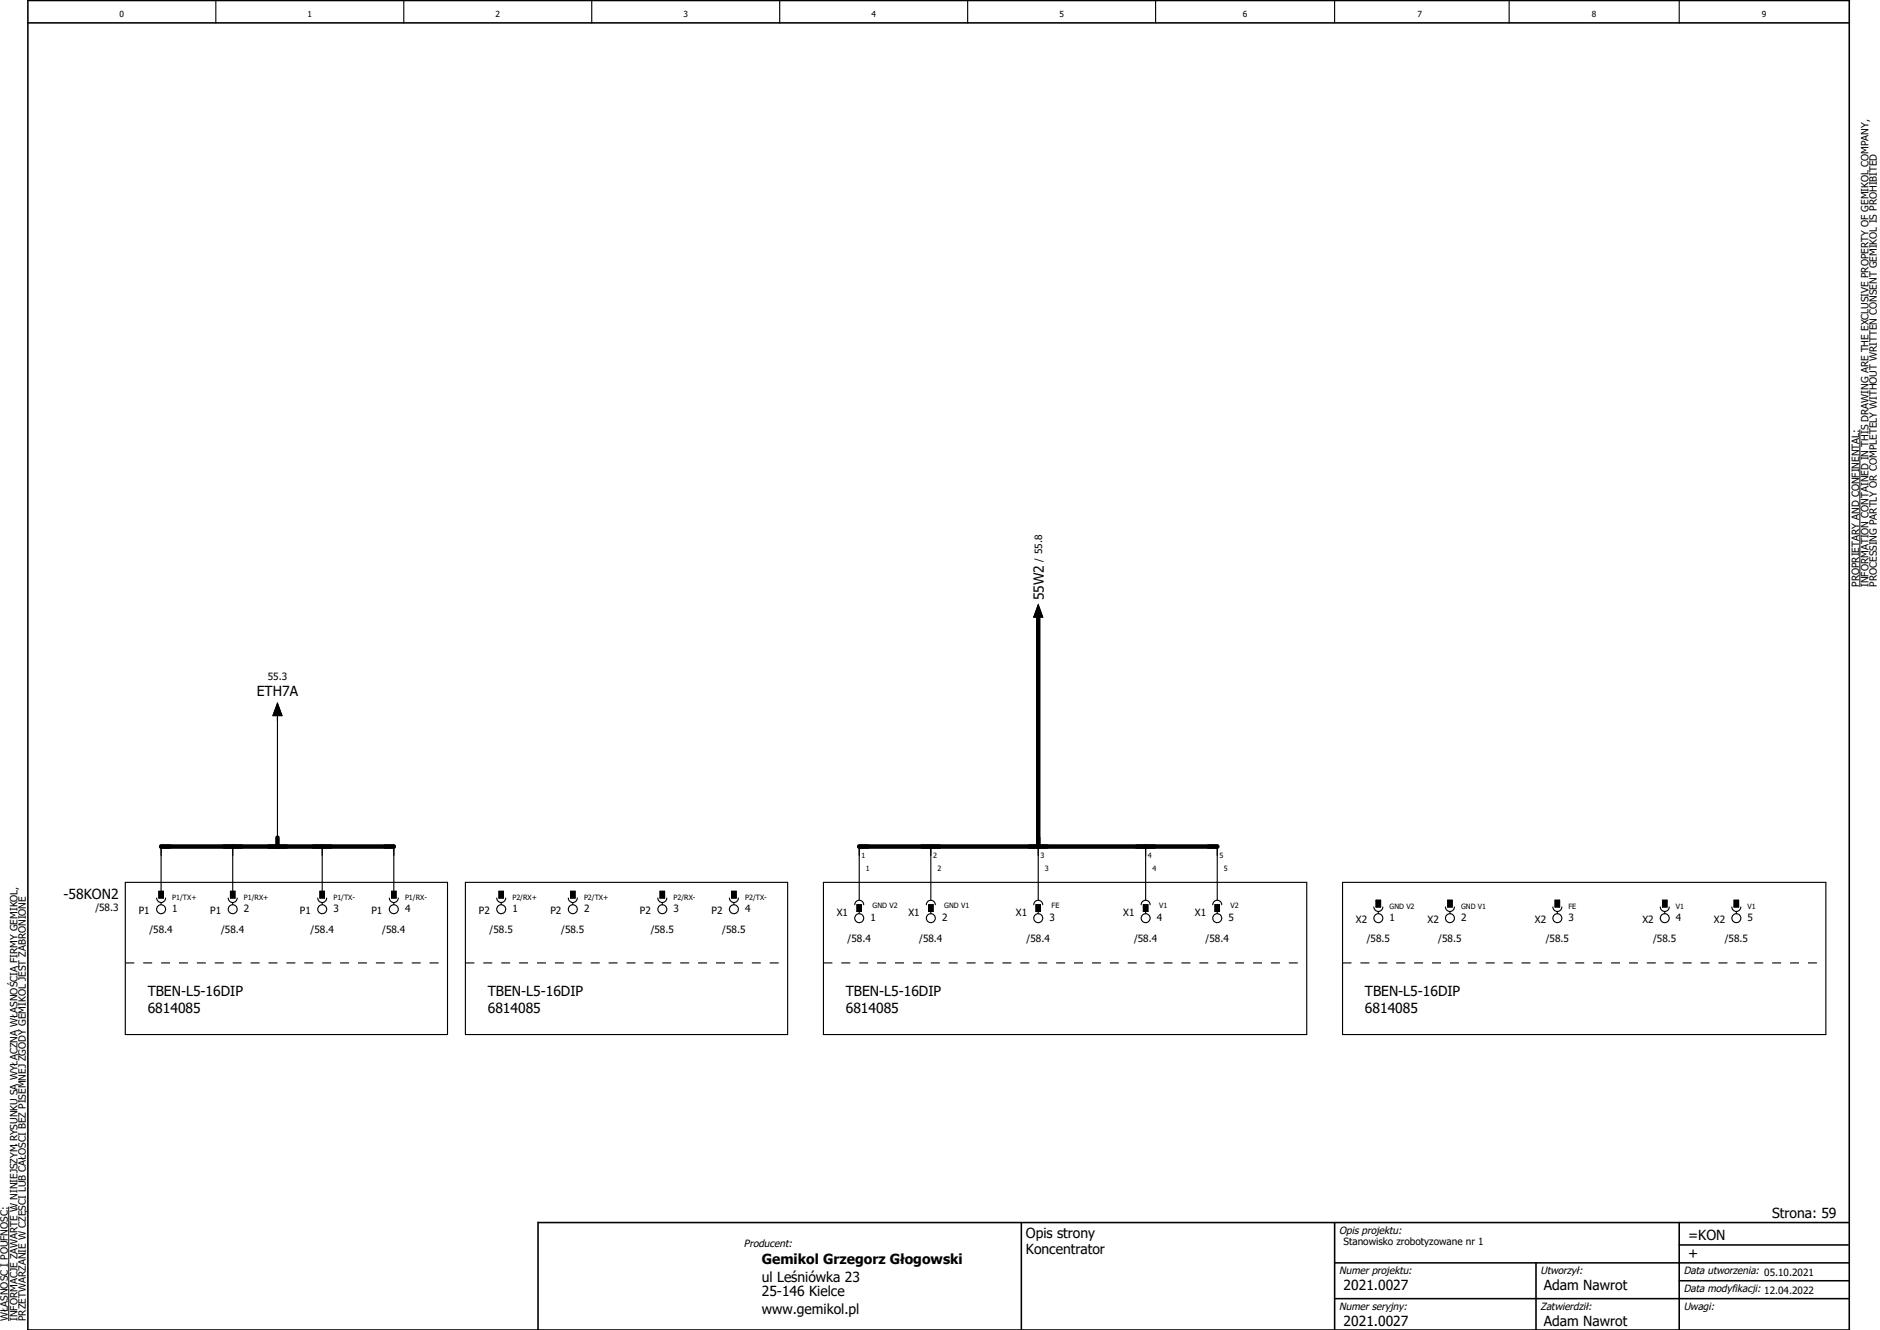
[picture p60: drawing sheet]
<svg xmlns="http://www.w3.org/2000/svg" width="594mm" height="420mm" viewBox="0 0 594 420" stroke-linecap="round" stroke-linejoin="round" font-family="sans-serif">
<defs><g id="words">
<g font-size="4.4">
<text x="329.8" y="189.7" transform="rotate(-90 329.8 189.7)">55W2</text>
<text x="81.2" y="219.9">ETH7A</text>
<text x="20.1" y="283.8">-58KON2</text>
<text x="46.7" y="314.6">TBEN-L5-16DIP</text>
<text x="154.1" y="314.6">TBEN-L5-16DIP</text>
<text x="267.3" y="314.6">TBEN-L5-16DIP</text>
<text x="431.3" y="314.6">TBEN-L5-16DIP</text>
<text x="46.7" y="319.9">6814085</text>
<text x="154.1" y="319.9">6814085</text>
<text x="267.3" y="319.9">6814085</text>
<text x="431.3" y="319.9">6814085</text>
<text x="560" y="384.8">Strona: 59</text>
<text x="324.2" y="391">Opis strony</text>
<text x="533.5" y="391.9">=KON</text>
<text x="240.7" y="399.5">Gemikol Grzegorz Głogowski</text>
<text x="324.2" y="396.3">Koncentrator</text>
<text x="533.5" y="397.5">+</text>
<text x="240.7" y="405.1">ul Leśniówka 23</text>
<text x="424.6" y="407.4">2021.0027</text>
<text x="487.9" y="407.4">Adam Nawrot</text>
<text x="240.7" y="409.4">25-146 Kielce</text>
<text x="240.7" y="415">www.gemikol.pl</text>
<text x="424.6" y="418.7">2021.0027</text>
<text x="487.9" y="418.7">Adam Nawrot</text>
</g>
<g font-size="3.2">
<text x="329.3" y="177.4" transform="rotate(-90 329.3 177.4)">/ 55.8</text>
<text x="587.5" y="185.4" transform="rotate(-90 587.5 185.4)">PROPRIETARY AND CONFINENTAL:</text>
<text x="590.4" y="185.4" transform="rotate(-90 590.4 185.4)">INFORMATION CONTAINED IN THIS DRAWING ARE THE EXCLUSIVE PROPERTY OF GEMIKOL COMPANY,</text>
<text x="593.1" y="185.4" transform="rotate(-90 593.1 185.4)">PROCESSING PARTLY OR COMPLETELY WITHOUT WRITTEN CONSENT GEMIKOL IS PROHIBITED</text>
<text x="84.6" y="214.8">55.3</text>
<text x="30.1" y="287.9">/58.3</text>
<text x="54.4" y="288">1</text>
<text x="77.1" y="288">2</text>
<text x="105.4" y="288">3</text>
<text x="128" y="288">4</text>
<text x="161.9" y="288">1</text>
<text x="184.5" y="288">2</text>
<text x="212.8" y="288">3</text>
<text x="235.5" y="288">4</text>
<text x="43.8" y="288.7">P1</text>
<text x="66.5" y="288.7">P1</text>
<text x="94.7" y="288.7">P1</text>
<text x="117.4" y="288.7">P1</text>
<text x="151.3" y="288.7">P2</text>
<text x="173.9" y="288.7">P2</text>
<text x="202.2" y="288.7">P2</text>
<text x="224.8" y="288.7">P2</text>
<text x="264.4" y="289.4">X1</text>
<text x="275.1" y="290.8">1</text>
<text x="287.1" y="289.4">X1</text>
<text x="297.7" y="290.8">2</text>
<text x="321" y="289.4">X1</text>
<text x="331.6" y="290.8">3</text>
<text x="355" y="289.4">X1</text>
<text x="365.6" y="290.8">4</text>
<text x="377.6" y="289.4">X1</text>
<text x="388.2" y="290.8">5</text>
<text x="428.5" y="291.5">X2</text>
<text x="439.1" y="290.8">1</text>
<text x="451.1" y="291.5">X2</text>
<text x="461.7" y="290.8">2</text>
<text x="485.1" y="291.5">X2</text>
<text x="495.7" y="290.8">3</text>
<text x="519" y="291.5">X2</text>
<text x="529.6" y="290.8">4</text>
<text x="541.6" y="291.5">X2</text>
<text x="552.2" y="290.8">5</text>
<text x="47.2" y="294.6">/58.4</text>
<text x="69.9" y="294.6">/58.4</text>
<text x="98.1" y="294.6">/58.4</text>
<text x="120.8" y="294.6">/58.4</text>
<text x="154.7" y="294.6">/58.5</text>
<text x="177.3" y="294.6">/58.5</text>
<text x="205.6" y="294.6">/58.5</text>
<text x="228.2" y="294.6">/58.5</text>
<text x="267.8" y="297.5">/58.4</text>
<text x="290.5" y="297.5">/58.4</text>
<text x="324.4" y="297.5">/58.4</text>
<text x="358.3" y="297.5">/58.4</text>
<text x="381" y="297.5">/58.4</text>
<text x="431.9" y="297.5">/58.5</text>
<text x="454.5" y="297.5">/58.5</text>
<text x="488.4" y="297.5">/58.5</text>
<text x="522.4" y="297.5">/58.5</text>
<text x="545" y="297.5">/58.5</text>
<text x="423.2" y="389.8">Opis projektu:</text>
<text x="235.1" y="394.1">Producent:</text>
<text x="424.6" y="393.3">Stanowisko zrobotyzowane nr 1</text>
<text x="423.2" y="402.5">Numer projektu:</text>
<text x="486.8" y="402.5">Utworzył:</text>
<text x="532" y="402.5">Data utworzenia: 05.10.2021</text>
<text x="423.2" y="413.8">Numer seryjny:</text>
<text x="486.8" y="413.8">Zatwierdził:</text>
<text x="532" y="408.2">Data modyfikacji: 12.04.2022</text>
<text x="532" y="413.8">Uwagi:</text>
<text x="2.5" y="417.3" transform="rotate(-90 2.5 417.3)">WŁASNOŚĆ I POUFNOŚĆ:</text>
<text x="5.5" y="417.3" transform="rotate(-90 5.5 417.3)">INFORMACJE ZAWARTE W NINIEJSZYM RYSUNKU SĄ WYŁĄCZNĄ WŁASNOŚCIĄ FIRMY GEMIKOL,</text>
<text x="8.2" y="417.3" transform="rotate(-90 8.2 417.3)">PRZETWARZANIE W CZĘŚCI LUB CAŁOŚCI BEZ PISEMNEJ ZGODY GEMIKOL JEST ZABRONIONE</text>
</g>
<g font-size="2.6">
<text x="37.8" y="5.3">0</text>
<text x="97.2" y="5.3">1</text>
<text x="156.6" y="5.3">2</text>
<text x="216" y="5.3">3</text>
<text x="275.4" y="5.3">4</text>
<text x="334.8" y="5.3">5</text>
<text x="392.7" y="5.3">6</text>
<text x="447.9" y="5.3">7</text>
<text x="503" y="5.3">8</text>
<text x="556.8" y="5.3">9</text>
</g>
<g font-size="2.3">
<text x="272.2" y="271.2">1</text>
<text x="273.6" y="275.2">1</text>
<text x="294.8" y="271.2">2</text>
<text x="296.3" y="275.2">2</text>
<text x="328.8" y="271.2">3</text>
<text x="330.2" y="275.2">3</text>
<text x="362.7" y="271.2">4</text>
<text x="364.1" y="275.2">4</text>
<text x="385.4" y="271.2">5</text>
<text x="386.8" y="275.2">5</text>
<text x="54.4" y="284.4">P1/TX+</text>
<text x="77.1" y="284.4">P1/RX+</text>
<text x="105.4" y="284.4">P1/TX-</text>
<text x="128" y="284.4">P1/RX-</text>
<text x="161.9" y="284.4">P2/RX+</text>
<text x="184.5" y="284.4">P2/TX+</text>
<text x="212.8" y="284.4">P2/RX-</text>
<text x="235.5" y="284.4">P2/TX-</text>
<text x="275.8" y="286.8">GND V2</text>
<text x="298.4" y="286.8">GND V1</text>
<text x="332.3" y="286.8">FE</text>
<text x="366.3" y="286.8">V1</text>
<text x="388.9" y="286.8">V2</text>
<text x="439.1" y="287.2">GND V2</text>
<text x="461.7" y="287.2">GND V1</text>
<text x="495.7" y="287.2">FE</text>
<text x="529.6" y="287.2">V1</text>
<text x="552.2" y="287.2">V1</text>
</g>
</g></defs>
<g fill="none" stroke="#000" stroke-width=".35">
<path d="M68.2 .2v7M127.6 .2v7M187 .2v7M246.4 .2v7M305.8 .2v7M365.2 .2v7M421.7 .2v7M476.9 .2v7M530.6 .2v7M328.1 195v1.7M328.1 191.1l1.4 3.9h-2.8zM87.7 226.1v41.3"/>
<path d="M87.7 222.2l1.4 3.9h-2.8zM39.6 278.7h101.8v48.1h-101.8zM50.9 267.4v14.2M73.5 267.4v14.2M101.8 267.4v14.2M124.4 267.4v14.2M147.1 278.7h101.8v48.1h-101.8zM260.2 278.7h152.7v48.1h-152.7zM271.5 267.4v17M294.1 267.4v17M328.1 267.4v17M362 267.4v17"/>
<path d="M384.6 267.4v17M424.2 278.7h152.8v48.1h-152.8zM49.5 283.7a1.41 1.41 0 0 0 1.4 1.4 1.41 1.41 0 0 0 1.4-1.4M50.2 281.6h1.4v2.1h-1.4zM50.9 285.1v.7M72.1 283.7a1.41 1.41 0 0 0 1.4 1.4 1.41 1.41 0 0 0 1.4-1.4M72.8 281.6h1.4v2.1h-1.4zM73.5 285.1v.7M100.4 283.7a1.41 1.41 0 0 0 1.4 1.4 1.41 1.41 0 0 0 1.4-1.4M101.1 281.6h1.4v2.1h-1.4zM101.8 285.1v.7M123 283.7a1.41 1.41 0 0 0 1.4 1.4 1.41 1.41 0 0 0 1.5-1.4"/>
<path d="M123.7 281.6h1.5v2.1h-1.5zM124.4 285.1v.7M157 283.7a1.41 1.41 0 0 0 1.4 1.4 1.41 1.41 0 0 0 1.4-1.4M157.7 281.6h1.4v2.1h-1.4zM158.4 285.1v.7M179.6 283.7a1.41 1.41 0 0 0 1.4 1.4 1.41 1.41 0 0 0 1.4-1.4M180.3 281.6h1.4v2.1h-1.4zM181 285.1v.7M207.9 283.7a1.41 1.41 0 0 0 1.4 1.4 1.41 1.41 0 0 0 1.4-1.4M208.6 281.6h1.4v2.1h-1.4zM209.3 285.1v.7M230.5 283.7a1.41 1.41 0 0 0 1.4 1.4 1.41 1.41 0 0 0 1.4-1.4"/>
<path d="M231.2 281.6h1.4v2.1h-1.4zM231.9 285.1v.7M270.1 285.8a1.41 1.41 0 0 1 1.4-1.4 1.41 1.41 0 0 1 1.4 1.4M270.8 285.8h1.4v2.1h-1.4zM271.5 287.9v.7M292.7 285.8a1.41 1.41 0 0 1 1.4-1.4 1.41 1.41 0 0 1 1.5 1.4M293.4 285.8h1.4v2.1h-1.4zM294.1 287.9v.7M326.7 285.8a1.41 1.41 0 0 1 1.4-1.4 1.41 1.41 0 0 1 1.4 1.4M327.4 285.8h1.4v2.1h-1.4zM328.1 287.9v.7M360.6 285.8a1.41 1.41 0 0 1 1.4-1.4 1.41 1.41 0 0 1 1.4 1.4"/>
<path d="M361.3 285.8h1.4v2.1h-1.4zM362 287.9v.7M383.2 285.8a1.41 1.41 0 0 1 1.4-1.4 1.41 1.41 0 0 1 1.5 1.4M383.9 285.8h1.5v2.1h-1.5zM384.6 287.9v.7M434.1 286.5a1.41 1.41 0 0 0 1.5 1.4 1.41 1.41 0 0 0 1.4-1.4M434.8 284.4h1.5v2.1h-1.5zM435.6 287.9v.7M456.8 286.5a1.41 1.41 0 0 0 1.4 1.4 1.41 1.41 0 0 0 1.4-1.4M457.5 284.4h1.4v2.1h-1.4zM458.2 287.9v.7M490.7 286.5a1.41 1.41 0 0 0 1.4 1.4 1.41 1.41 0 0 0 1.4-1.4"/>
<path d="M491.4 284.4h1.4v2.1h-1.4zM492.1 287.9v.7M524.6 286.5a1.41 1.41 0 0 0 1.5 1.4 1.41 1.41 0 0 0 1.4-1.4M525.4 284.4h1.4v2.1h-1.4zM526.1 287.9v.7M547.3 286.5a1.41 1.41 0 0 0 1.4 1.4 1.41 1.41 0 0 0 1.4-1.4M548 284.4h1.4v2.1h-1.4zM548.7 287.9v.7"/>
<circle cx="50.9" cy="287.2" r="1.41"/>
<circle cx="73.5" cy="287.2" r="1.41"/>
<circle cx="101.8" cy="287.2" r="1.41"/>
<circle cx="124.4" cy="287.2" r="1.41"/>
<circle cx="158.4" cy="287.2" r="1.41"/>
<circle cx="181" cy="287.2" r="1.41"/>
<circle cx="209.3" cy="287.2" r="1.41"/>
<circle cx="231.9" cy="287.2" r="1.41"/>
<circle cx="271.5" cy="290.1" r="1.41"/>
<circle cx="294.1" cy="290.1" r="1.41"/>
<circle cx="328.1" cy="290.1" r="1.41"/>
<circle cx="362" cy="290.1" r="1.41"/>
<circle cx="384.6" cy="290.1" r="1.41"/>
<circle cx="435.6" cy="290.1" r="1.41"/>
<circle cx="458.2" cy="290.1" r="1.41"/>
<circle cx="492.1" cy="290.1" r="1.41"/>
<circle cx="526.1" cy="290.1" r="1.41"/>
<circle cx="548.7" cy="290.1" r="1.41"/>
</g>
<path d="M8.8 7.2h575.6M8.8 .2h575.6v420h-575.6zM322.7 386.2v34M421.7 386.2v34M421.7 398.9h162.7M485.4 398.9v21.3M530.6 386.2v34M530.6 393.3h53.4M584.4 386.2h-414.4v34M421.7 410.3h162.7M530.6 404.6h53.8" fill="none" stroke="#000" stroke-width=".49"/>
<path d="M587.7 135.7v49.7M2.8 381.2v36.1" fill="none" stroke="#000" stroke-width=".32"/>
<path d="M328.1 195.3v72.1M50.9 267.4h73.5M87.7 264.6v2.8M271.5 267.4h113.1" fill="none" stroke="#000" stroke-width="1.4"/>
<path d="M39.6 304.2h101.8M147.1 304.2h101.8M260.2 304.2h152.7M424.2 304.2h152.8" fill="none" stroke="#000" stroke-width=".35" stroke-dasharray="2.8 2.8" stroke-linecap="butt"/>
<g fill="#000" stroke="#000" stroke-width=".32">
<path d="M328.1 191.1l1.4 3.9h-2.8zM87.7 222.2l1.4 3.9h-2.8zM50.2 281.6h1.4v2.1h-1.4zM72.8 281.6h1.4v2.1h-1.4zM101.1 281.6h1.4v2.1h-1.4zM123.7 281.6h1.5v2.1h-1.5zM157.7 281.6h1.4v2.1h-1.4zM180.3 281.6h1.4v2.1h-1.4zM208.6 281.6h1.4v2.1h-1.4zM231.2 281.6h1.4v2.1h-1.4zM270.8 285.8h1.4v2.1h-1.4zM293.4 285.8h1.4v2.1h-1.4z"/>
<path d="M327.4 285.8h1.4v2.1h-1.4zM361.3 285.8h1.4v2.1h-1.4zM383.9 285.8h1.5v2.1h-1.5zM434.8 284.4h1.5v2.1h-1.5zM457.5 284.4h1.4v2.1h-1.4zM491.4 284.4h1.4v2.1h-1.4zM525.4 284.4h1.4v2.1h-1.4zM548 284.4h1.4v2.1h-1.4z"/>
</g>
<use href="#words"/>
</svg>
